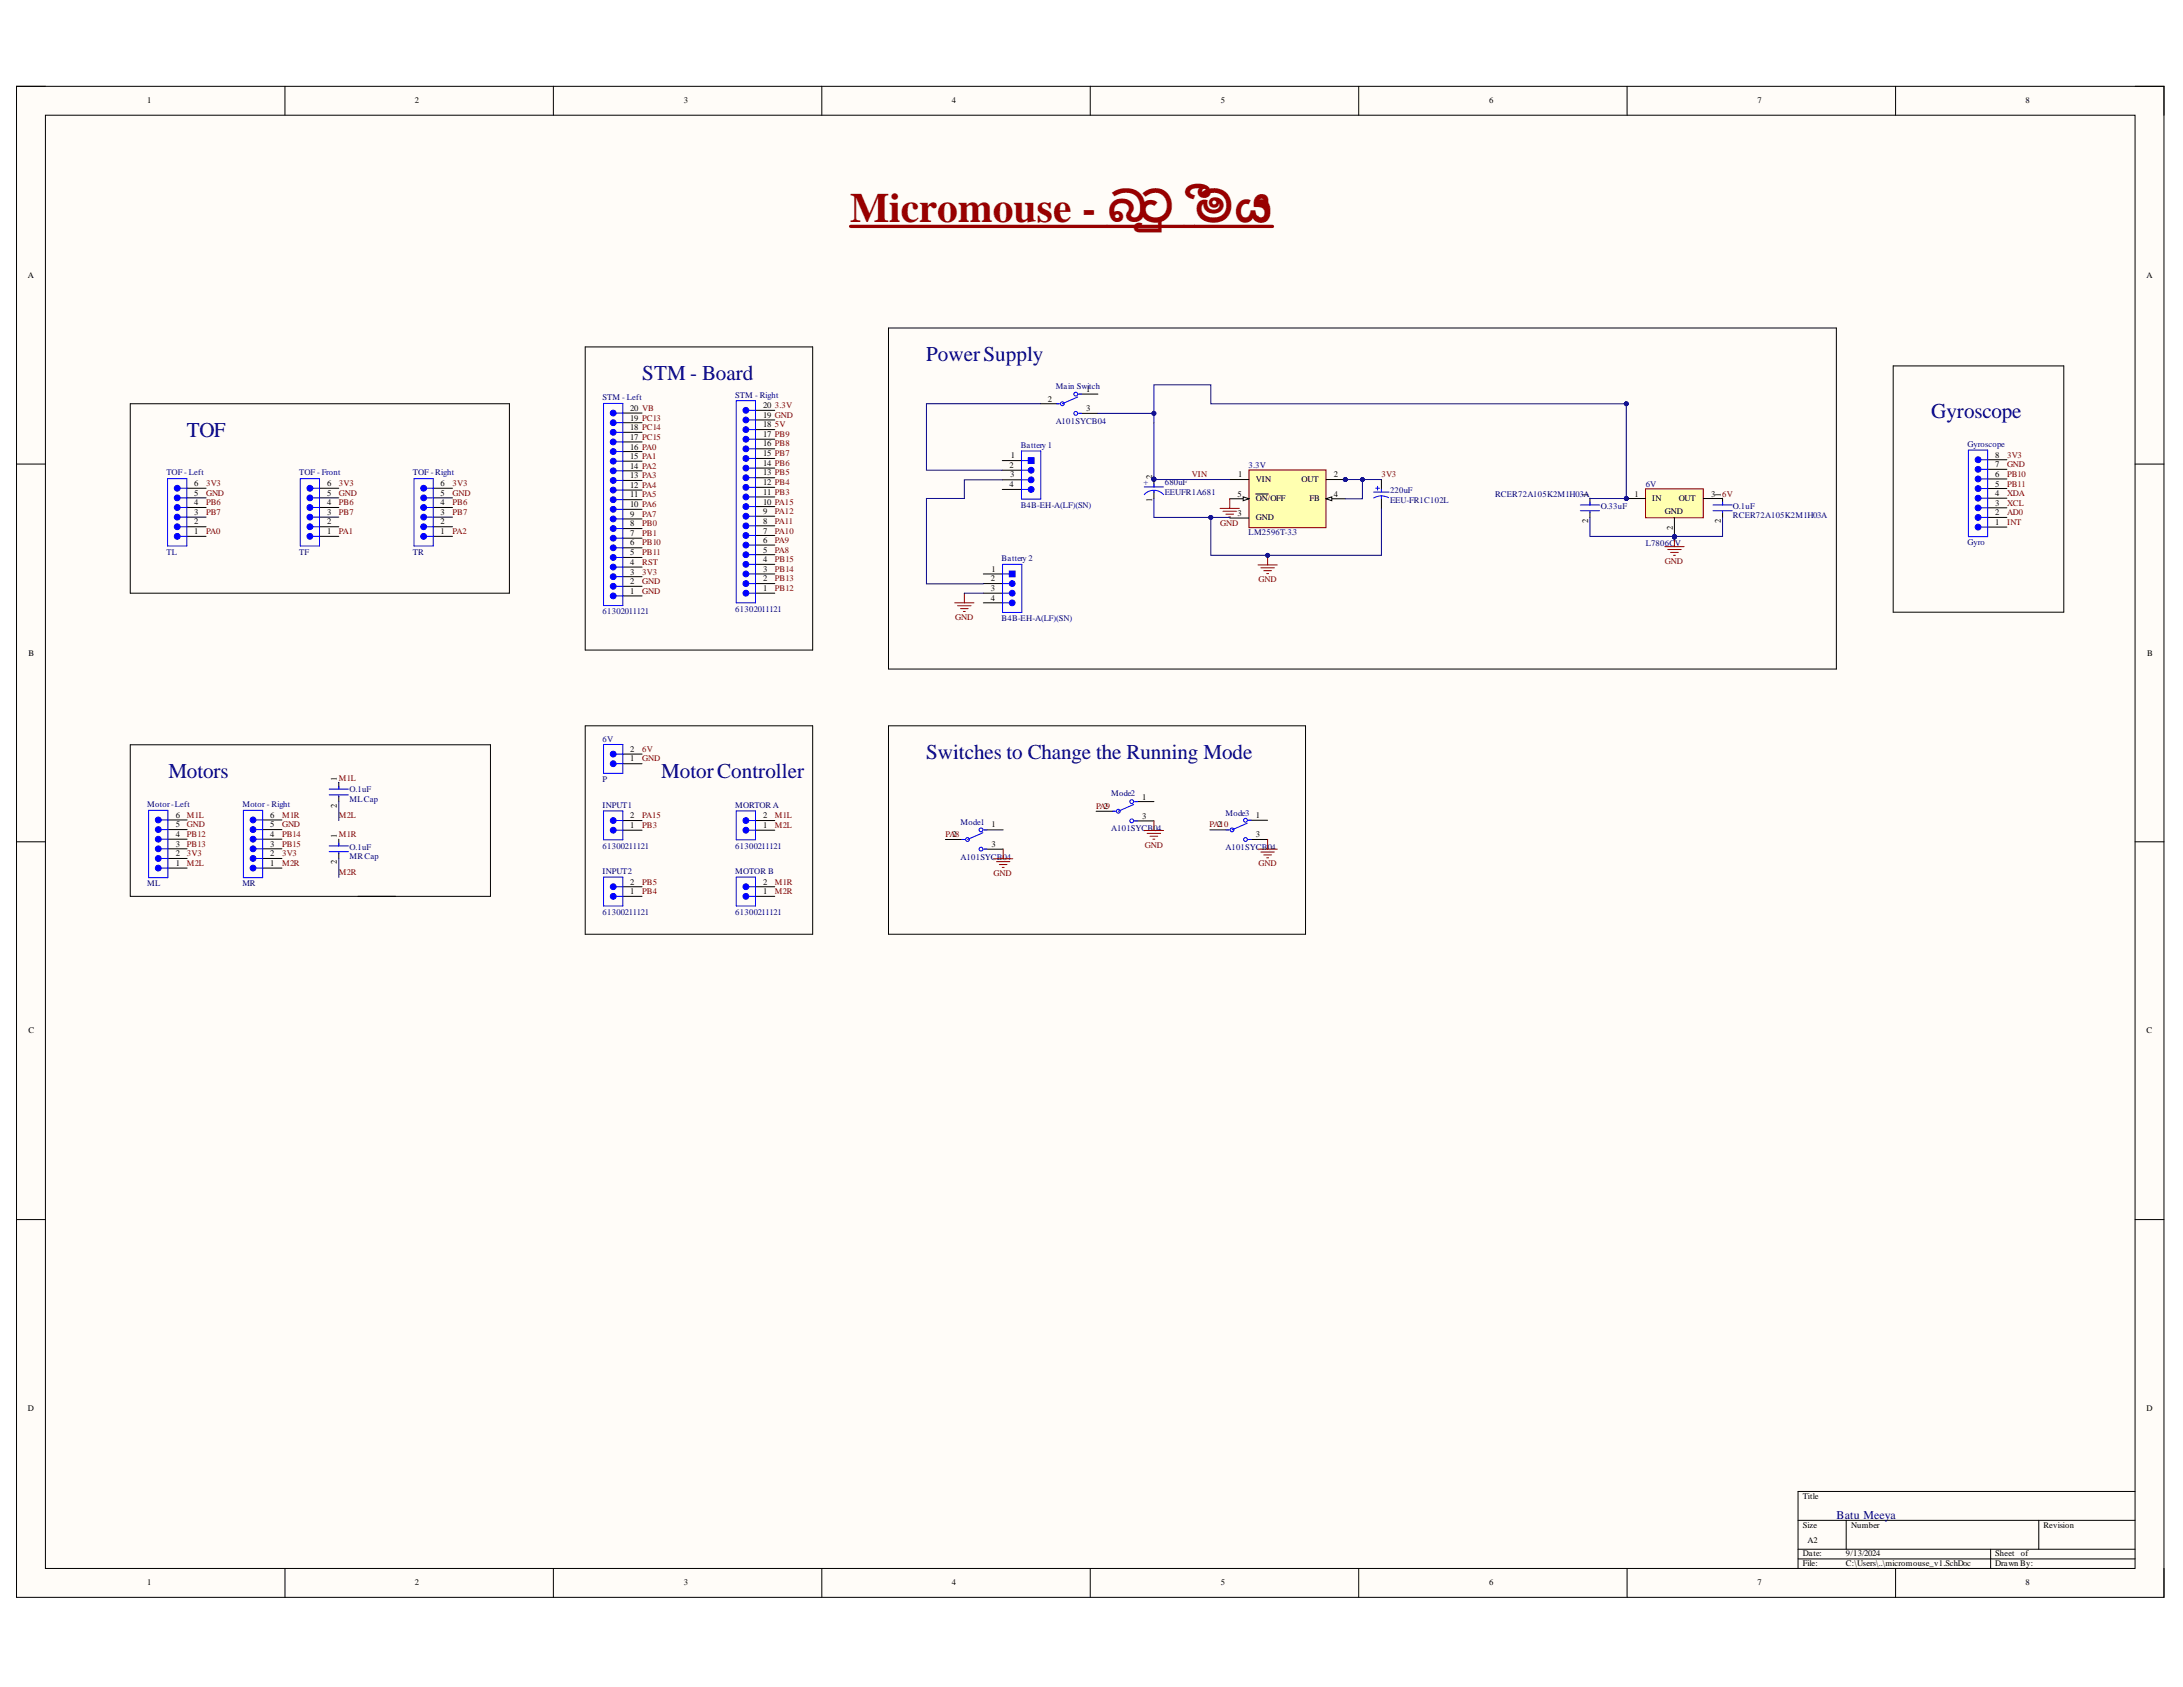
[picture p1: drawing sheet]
<svg xmlns="http://www.w3.org/2000/svg" width="279mm" height="216mm" viewBox="0 0 279 216" stroke-linecap="round" stroke-linejoin="round" font-family="sans-serif">
<defs><g id="words">
<g font-size="5.3" fill="#980000">
<text x="108.8" y="28.4">Micromouse - බටුමය</text>
<text x="155.4" y="28.4">ී ා</text>
</g>
<g font-size="2.7" fill="#000080">
<text x="118.5" y="46.2">PowerSupply</text>
<text x="82.2" y="48.6">STM - Board</text>
<text x="247.2" y="53.5">Gyroscope</text>
<text x="23.9" y="55.9">TOF</text>
<text x="21.6" y="99.6">Motors</text>
<text x="84.6" y="99.6">MotorController</text>
<text x="118.5" y="97.1">Switches to Change the Running Mode</text>
</g>
<text font-size="1.5" fill="#000080" x="235.1" y="194.4">Batu Meeya</text>
<g font-size="1.1">
<text x="18.9" y="13.2">1</text>
<text x="53.1" y="13.2">2</text>
<text x="87.5" y="13.2">3</text>
<text x="121.8" y="13.2">4</text>
<text x="156.3" y="13.2">5</text>
<text x="190.6" y="13.2">6</text>
<text x="224.9" y="13.2">7</text>
<text x="259.2" y="13.2">8</text>
<text x="3.6" y="35.6">A</text>
<text x="274.7" y="35.6">A</text>
<text x="80.7" y="53.8">19 PC13</text>
<text x="80.7" y="52.6">20 VB</text>
<text x="97.7" y="53.5">19 GND</text>
<text x="97.7" y="52.2">20</text>
<text x="134.1" y="51.4">2</text>
<text x="139" y="50.2">1</text>
<text x="139" y="52.7">3</text>
<text x="80.7" y="58.7">15 PA1</text>
<text x="80.7" y="57.6">16 PA0</text>
<text x="80.7" y="56.3">17 PC15</text>
<text x="80.7" y="55">18 PC14</text>
<text x="97.7" y="59.7">14 PB6</text>
<text x="97.7" y="58.4">15 PB7</text>
<text x="97.7" y="57.1">16 PB8</text>
<text x="97.7" y="56">17 PB9</text>
<text x="97.7" y="54.7">18</text>
<text x="129.2" y="59.9">2</text>
<text x="129.4" y="58.7">1</text>
<text x="255.4" y="59.8">7</text>
<text x="255.4" y="58.6">8</text>
<text x="24.9" y="65.9">3</text>
<text x="24.9" y="64.7">4</text>
<text x="24.9" y="63.5">5</text>
<text x="24.9" y="62.2">6</text>
<text x="41.9" y="65.9">3</text>
<text x="41.9" y="64.7">4</text>
<text x="41.9" y="63.5">5</text>
<text x="41.9" y="62.2">6</text>
<text x="56.4" y="65.9">3</text>
<text x="56.4" y="64.7">4</text>
<text x="56.4" y="63.5">5</text>
<text x="56.4" y="62.2">6</text>
<text x="80.7" y="64.9">10 PA6</text>
<text x="80.7" y="63.6">11 PA5</text>
<text x="80.7" y="62.5">12 PA4</text>
<text x="80.7" y="61.2">13 PA3</text>
<text x="80.7" y="60">14 PA2</text>
<text x="97.7" y="65.8">9</text>
<text x="97.7" y="64.6">10 PA15</text>
<text x="97.7" y="63.3">11 PB3</text>
<text x="97.7" y="62.1">12 PB4</text>
<text x="97.7" y="60.9">13 PB5</text>
<text x="129.2" y="62.4">4</text>
<text x="129.3" y="61.1">3</text>
<text x="147.5" y="64.2" transform="rotate(-90 147.5 64.2)">1</text>
<text x="147.5" y="61.4" transform="rotate(-90 147.5 61.4)">2</text>
<text x="158.4" y="63.6">5</text>
<text x="158.5" y="61.1">1</text>
<text x="160.7" y="61.7">VIN</text>
<text x="160.7" y="64.1">ON/OFF</text>
<text x="166.6" y="61.7">OUT</text>
<text x="167.6" y="64.1">FB</text>
<text x="170.7" y="63.6">4</text>
<text x="170.7" y="61.1">2</text>
<text x="203.3" y="63.6" transform="rotate(-90 203.3 63.6)">1</text>
<text x="209.2" y="63.6">1</text>
<text x="211.5" y="64.1">IN</text>
<text x="213.1" y="65.8">GND</text>
<text x="214.9" y="64.1">OUT</text>
<text x="219" y="63.6">3</text>
<text x="220.3" y="63.6" transform="rotate(-90 220.3 63.6)">1</text>
<text x="255.4" y="65.9">2</text>
<text x="255.4" y="64.7">3</text>
<text x="255.4" y="63.5">4</text>
<text x="255.4" y="62.3">5</text>
<text x="255.4" y="61">6</text>
<text x="24.9" y="67.1">2</text>
<text x="24.9" y="68.4">1</text>
<text x="41.9" y="67.1">2</text>
<text x="41.9" y="68.4">1</text>
<text x="56.4" y="67.1">2</text>
<text x="56.4" y="68.4">1</text>
<text x="80.7" y="71.1">5</text>
<text x="80.7" y="69.8">6</text>
<text x="80.7" y="68.6">7</text>
<text x="80.7" y="67.4">8</text>
<text x="80.7" y="66.2">9</text>
<text x="97.7" y="71.9">4</text>
<text x="97.7" y="70.7">5</text>
<text x="97.7" y="69.5">6</text>
<text x="97.7" y="68.3">7</text>
<text x="97.7" y="67">8</text>
<text x="158.4" y="66">3</text>
<text x="160.7" y="66.6">GND</text>
<text x="203.3" y="66.9" transform="rotate(-90 203.3 66.9)">2</text>
<text x="214.1" y="67.8" transform="rotate(-90 214.1 67.8)">2</text>
<text x="220.3" y="66.9" transform="rotate(-90 220.3 66.9)">2</text>
<text x="255.4" y="67.2">1</text>
<text x="80.7" y="74.8">2</text>
<text x="80.7" y="76">1</text>
<text x="80.7" y="73.5">3</text>
<text x="80.7" y="72.3">4</text>
<text x="97.7" y="74.4">2</text>
<text x="97.7" y="75.6">1</text>
<text x="97.7" y="73.2">3</text>
<text x="126.8" y="74.4">2</text>
<text x="126.8" y="75.6">3</text>
<text x="126.8" y="76.9">4</text>
<text x="126.9" y="73.2">1</text>
<text x="3.6" y="83.9">B</text>
<text x="274.8" y="83.9">B</text>
<text x="43.1" y="100" transform="rotate(-90 43.1 100)">1</text>
<text x="80.7" y="96.3">2</text>
<text x="80.7" y="97.4">1</text>
<text x="22.5" y="107.2">4</text>
<text x="22.5" y="105.9">5</text>
<text x="22.5" y="104.6">6</text>
<text x="34.6" y="107.2">4</text>
<text x="34.6" y="105.9">5</text>
<text x="34.6" y="104.6">6</text>
<text x="43.1" y="107.2" transform="rotate(-90 43.1 107.2)">1</text>
<text x="43.1" y="103.4" transform="rotate(-90 43.1 103.4)">2</text>
<text x="80.7" y="104.7">2</text>
<text x="80.7" y="106">1</text>
<text x="97.7" y="104.7">2</text>
<text x="97.7" y="106">1</text>
<text x="126.9" y="105.9">1</text>
<text x="146.2" y="102.3">1</text>
<text x="146.2" y="104.8">3</text>
<text x="160.7" y="104.7">1</text>
<text x="160.7" y="107.2">3</text>
<text x="22.5" y="109.6">2</text>
<text x="22.5" y="110.8">1</text>
<text x="22.5" y="108.3">3</text>
<text x="34.6" y="109.6">2</text>
<text x="34.6" y="110.8">1</text>
<text x="34.6" y="108.3">3</text>
<text x="43.1" y="110.6" transform="rotate(-90 43.1 110.6)">2</text>
<text x="80.7" y="113.2">2</text>
<text x="97.7" y="113.2">2</text>
<text x="126.9" y="108.4">3</text>
<text x="80.7" y="114.4">1</text>
<text x="97.7" y="114.4">1</text>
<text x="3.6" y="132.3">C</text>
<text x="274.7" y="132.3">C</text>
<text x="3.6" y="180.6">D</text>
<text x="274.7" y="180.6">D</text>
<text x="230.8" y="191.8">Title</text>
<text x="230.8" y="195.6">Size</text>
<text x="231.3" y="197.4">A2</text>
<text x="236.9" y="195.6">Number</text>
<text x="261.5" y="195.6">Revision</text>
<text x="18.9" y="202.9">1</text>
<text x="53.1" y="202.9">2</text>
<text x="87.5" y="202.9">3</text>
<text x="121.8" y="202.9">4</text>
<text x="156.3" y="202.9">5</text>
<text x="190.6" y="202.9">6</text>
<text x="224.9" y="202.9">7</text>
<text x="230.8" y="199.2">Date:</text>
<text x="230.8" y="200.5">File:</text>
<text x="236.3" y="199.2">9/13/2024</text>
<text x="236.3" y="200.5">C:\Users\..\micromouse_v1.SchDoc</text>
<text x="255.4" y="199.2">Sheet</text>
<text x="255.4" y="200.5">Drawn By:</text>
<text x="258.6" y="199.2">of</text>
<text x="259.2" y="202.9">8</text>
</g>
<g font-size="1.1" fill="#000080">
<text x="77.1" y="51.2">STM - Left</text>
<text x="94.1" y="50.9">STM - Right</text>
<text x="135.1" y="49.8">Main Switch</text>
<text x="130.6" y="57.3">Battery 1</text>
<text x="135.1" y="54.3">A101SYCB04</text>
<text x="159.8" y="59.8">3.3V</text>
<text x="251.8" y="57.2">Gyroscope</text>
<text x="21.3" y="60.9">TOF - Left</text>
<text x="38.3" y="60.9">TOF - Front</text>
<text x="52.8" y="60.9">TOF - Right</text>
<text x="130.6" y="65">B4B-EH-A(LF)(SN)</text>
<text x="146.4" y="62">+</text>
<text x="149.1" y="62">680uF</text>
<text x="149.1" y="63.3">EEUFR1A681</text>
<text x="177.9" y="63.1">220uF</text>
<text x="177.9" y="64.3">EEU-FR1C102L</text>
<text x="191.4" y="63.6">RCER72A105K2M1H03A</text>
<text x="204.9" y="65.1">O.33uF</text>
<text x="210.6" y="62.3">6V</text>
<text x="221.8" y="65.1">O.1uF</text>
<text x="21.3" y="71">TL</text>
<text x="38.3" y="71">TF</text>
<text x="52.8" y="71">TR</text>
<text x="128.2" y="71.8">Battery 2</text>
<text x="159.8" y="68.5">LM2596T-3.3</text>
<text x="210.6" y="69.9">L7806CV</text>
<text x="221.8" y="66.3">RCER72A105K2M1H03A</text>
<text x="251.8" y="69.7">Gyro</text>
<text x="77.1" y="78.6">61302011121</text>
<text x="94.1" y="78.3">61302011121</text>
<text x="128.2" y="79.4">B4B-EH-A(LF)(SN)</text>
<text x="77.1" y="94.9">6V</text>
<text x="44.7" y="101.4">O.1uF</text>
<text x="77.1" y="100.1">P</text>
<text x="142.2" y="101.9">Mode2</text>
<text x="18.9" y="103.3">Motor-Left</text>
<text x="31" y="103.3">Motor - Right</text>
<text x="44.7" y="102.7">MLCap</text>
<text x="77.1" y="103.4">INPUT1</text>
<text x="94.1" y="103.4">MORTOR A</text>
<text x="122.9" y="105.6">Mode1</text>
<text x="142.2" y="106.4">A101SYCB04</text>
<text x="156.9" y="104.4">Mode3</text>
<text x="18.9" y="113.4">ML</text>
<text x="31" y="113.4">MR</text>
<text x="44.7" y="108.8">O.1uF</text>
<text x="44.7" y="110">MR Cap</text>
<text x="77.1" y="108.6">61300211121</text>
<text x="77.1" y="111.9">INPUT2</text>
<text x="94.1" y="108.6">61300211121</text>
<text x="94.1" y="111.9">MOTOR B</text>
<text x="122.9" y="110">A101SYCB04</text>
<text x="156.9" y="108.8">A101SYCB04</text>
<text x="77.1" y="117">61300211121</text>
<text x="94.1" y="117">61300211121</text>
</g>
<g font-size="1.1" fill="#800000">
<text x="99.2" y="52.2">3.3V</text>
<text x="99.2" y="54.7">5V</text>
<text x="256.9" y="58.6">3V3</text>
<text x="256.9" y="59.8">GND</text>
<text x="26.4" y="62.2">3V3</text>
<text x="26.4" y="63.5">GND</text>
<text x="26.4" y="65.9">PB7</text>
<text x="26.4" y="64.7">PB6</text>
<text x="43.4" y="62.2">3V3</text>
<text x="43.4" y="63.5">GND</text>
<text x="43.4" y="64.7">PB6</text>
<text x="43.4" y="65.9">PB7</text>
<text x="57.9" y="62.2">3V3</text>
<text x="57.9" y="63.5">GND</text>
<text x="57.9" y="64.7">PB6</text>
<text x="57.9" y="65.9">PB7</text>
<text x="99.2" y="65.8">PA12</text>
<text x="152.5" y="61.1">VIN</text>
<text x="176.8" y="61.1">3V3</text>
<text x="220.4" y="63.6">6V</text>
<text x="256.9" y="61">PB10</text>
<text x="256.9" y="62.3">PB11</text>
<text x="256.9" y="63.5">XDA</text>
<text x="256.9" y="64.7">XCL</text>
<text x="256.9" y="65.9">AD0</text>
<text x="26.4" y="68.4">PA0</text>
<text x="43.4" y="68.4">PA1</text>
<text x="57.9" y="68.4">PA2</text>
<text x="82.2" y="66.2">PA7</text>
<text x="82.2" y="67.4">PB0</text>
<text x="82.2" y="68.6">PB1</text>
<text x="82.2" y="69.8">PB10</text>
<text x="82.2" y="71.1">PB11</text>
<text x="99.2" y="67">PA11</text>
<text x="99.2" y="68.3">PA10</text>
<text x="99.2" y="69.5">PA9</text>
<text x="99.2" y="70.7">PA8</text>
<text x="99.2" y="71.9">PB15</text>
<text x="156.2" y="67.3">GND</text>
<text x="256.9" y="67.2">INT</text>
<text x="82.2" y="72.3">RST</text>
<text x="82.2" y="73.5">3V3</text>
<text x="82.2" y="74.8">GND</text>
<text x="82.2" y="76">GND</text>
<text x="99.2" y="73.2">PB14</text>
<text x="99.2" y="74.4">PB13</text>
<text x="99.2" y="75.6">PB12</text>
<text x="161.1" y="74.5">GND</text>
<text x="213.1" y="72.2">GND</text>
<text x="122.3" y="79.4">GND</text>
<text x="43.4" y="99.9">M1L</text>
<text x="82.2" y="96.3">6V</text>
<text x="82.2" y="97.4">GND</text>
<text x="23.9" y="104.6">M1L</text>
<text x="23.9" y="105.9">GND</text>
<text x="23.9" y="107.2">PB12</text>
<text x="36.1" y="104.6">M1R</text>
<text x="36.1" y="105.9">GND</text>
<text x="36.1" y="107.2">PB14</text>
<text x="43.4" y="107.2">M1R</text>
<text x="43.4" y="104.7">M2L</text>
<text x="82.2" y="104.7">PA15</text>
<text x="82.2" y="106">PB3</text>
<text x="99.2" y="104.7">M1L</text>
<text x="99.2" y="106">M2L</text>
<text x="121" y="107.2">PA28</text>
<text x="140.3" y="103.5">PA29</text>
<text x="154.8" y="105.9">PA210</text>
<text x="23.9" y="108.3">PB13</text>
<text x="23.9" y="109.6">3V3</text>
<text x="23.9" y="110.8">M2L</text>
<text x="36.1" y="108.3">PB15</text>
<text x="36.1" y="109.6">3V3</text>
<text x="36.1" y="110.8">M2R</text>
<text x="43.4" y="112">M2R</text>
<text x="82.2" y="113.2">PB5</text>
<text x="99.2" y="113.2">M1R</text>
<text x="127.2" y="112.1">GND</text>
<text x="146.5" y="108.5">GND</text>
<text x="161.1" y="110.9">GND</text>
<text x="82.2" y="114.4">PB4</text>
<text x="99.2" y="114.4">M2R</text>
</g>
</g></defs>
<path d="M2.1 11h274.9v193.4h-274.9z" fill-rule="evenodd" fill="#fffcf8"/>
<path d="M2.1 11h274.9v193.4h-274.9z" fill="none" stroke="#000" stroke-width=".13"/>
<path d="M5.8 14.7h267.5v186h-267.5z" fill-rule="evenodd" fill="#fffcf8"/>
<g fill="none" stroke="#000" stroke-width=".13">
<path d="M2.1 11h3.7M5.8 14.7h267.5v186h-267.5zM36.5 11v3.7M70.8 11v3.7M105.2 11v3.7M139.5 11v3.7M173.9 11v3.7M208.3 11v3.7M242.6 11v3.7M273.3 11h3.7v3.7M2.1 59.4h3.7M273.3 59.4h3.7"/>
<path d="M96.7 74.7h2.5M96.7 75.9h2.5M2.1 107.7h3.7M273.3 107.7h3.7M2.1 156.1h3.7M273.3 156.1h3.7M230.1 194.6h43.2M230.1 198.3h43.2M230.1 199.5h43.2M236.3 194.6v3.7M254.8 198.3v2.4M260.9 194.6v3.7"/>
<path d="M273.3 190.9h-43.2v9.8M36.5 200.7v3.7M70.8 200.7v3.7M105.2 200.7v3.7M139.5 200.7v3.7M173.9 200.7v3.7M208.3 200.7v3.7M242.6 200.7v3.7M277 200.7v3.7"/>
</g>
<path d="M95.8 74.7h.9" fill="none" stroke="#00f" stroke-width=".13"/>
<circle cx="95.5" cy="74.7" r=".37" fill="#00f"/>
<g fill="none" stroke="#00f" stroke-width=".13">
<path d="M95.8 75.9h.9M95.8 73.5h.9"/>
<circle cx="95.5" cy="74.7" r=".37"/>
</g>
<path d="M96.7 73.5h2.5" fill="none" stroke="#000" stroke-width=".13"/>
<circle cx="95.5" cy="73.5" r=".37" fill="#00f"/>
<g fill="none" stroke="#00f" stroke-width=".13">
<path d="M95.8 72.2h.9"/>
<circle cx="95.5" cy="73.5" r=".37"/>
</g>
<path d="M96.7 72.2h2.5" fill="none" stroke="#000" stroke-width=".13"/>
<circle cx="95.5" cy="72.2" r=".37" fill="#00f"/>
<g fill="none" stroke="#00f" stroke-width=".13">
<path d="M95.8 71h.9"/>
<circle cx="95.5" cy="72.2" r=".37"/>
</g>
<path d="M96.7 71h2.5" fill="none" stroke="#000" stroke-width=".13"/>
<circle cx="95.5" cy="71" r=".37" fill="#00f"/>
<g fill="none" stroke="#00f" stroke-width=".13">
<path d="M95.8 69.8h.9"/>
<circle cx="95.5" cy="71" r=".37"/>
</g>
<path d="M96.7 69.8h2.5" fill="none" stroke="#000" stroke-width=".13"/>
<circle cx="95.5" cy="69.8" r=".37" fill="#00f"/>
<g fill="none" stroke="#00f" stroke-width=".13">
<path d="M95.8 68.5h.9"/>
<circle cx="95.5" cy="69.8" r=".37"/>
</g>
<path d="M96.7 68.5h2.5" fill="none" stroke="#000" stroke-width=".13"/>
<circle cx="95.5" cy="68.5" r=".37" fill="#00f"/>
<g fill="none" stroke="#00f" stroke-width=".13">
<path d="M95.8 67.3h.9"/>
<circle cx="95.5" cy="68.5" r=".37"/>
</g>
<path d="M96.7 67.3h2.5" fill="none" stroke="#000" stroke-width=".13"/>
<circle cx="95.5" cy="67.3" r=".37" fill="#00f"/>
<g fill="none" stroke="#00f" stroke-width=".13">
<path d="M95.8 66.1h.9"/>
<circle cx="95.5" cy="67.3" r=".37"/>
</g>
<path d="M96.7 66.1h2.5" fill="none" stroke="#000" stroke-width=".13"/>
<circle cx="95.5" cy="66.1" r=".37" fill="#00f"/>
<g fill="none" stroke="#00f" stroke-width=".13">
<path d="M95.8 64.8h.9"/>
<circle cx="95.5" cy="66.1" r=".37"/>
</g>
<path d="M96.7 64.8h2.5" fill="none" stroke="#000" stroke-width=".13"/>
<circle cx="95.5" cy="64.8" r=".37" fill="#00f"/>
<g fill="none" stroke="#00f" stroke-width=".13">
<path d="M95.8 63.6h.9"/>
<circle cx="95.5" cy="64.8" r=".37"/>
</g>
<path d="M96.7 63.6h2.5" fill="none" stroke="#000" stroke-width=".13"/>
<circle cx="95.5" cy="63.6" r=".37" fill="#00f"/>
<g fill="none" stroke="#00f" stroke-width=".13">
<path d="M95.8 62.4h.9"/>
<circle cx="95.5" cy="63.6" r=".37"/>
</g>
<path d="M96.7 62.4h2.5" fill="none" stroke="#000" stroke-width=".13"/>
<circle cx="95.5" cy="62.4" r=".37" fill="#00f"/>
<g fill="none" stroke="#00f" stroke-width=".13">
<path d="M95.8 61.1h.9"/>
<circle cx="95.5" cy="62.4" r=".37"/>
</g>
<path d="M96.7 59.9h2.5M96.7 61.1h2.5" fill="none" stroke="#000" stroke-width=".13"/>
<circle cx="95.5" cy="61.1" r=".37" fill="#00f"/>
<g fill="none" stroke="#00f" stroke-width=".13">
<path d="M95.8 59.9h.9"/>
<circle cx="95.5" cy="61.1" r=".37"/>
</g>
<circle cx="95.5" cy="59.9" r=".37" fill="#00f"/>
<g fill="none" stroke="#00f" stroke-width=".13">
<path d="M95.8 58.7h.9"/>
<circle cx="95.5" cy="59.9" r=".37"/>
</g>
<path d="M96.7 58.7h2.5" fill="none" stroke="#000" stroke-width=".13"/>
<circle cx="95.5" cy="58.7" r=".37" fill="#00f"/>
<g fill="none" stroke="#00f" stroke-width=".13">
<path d="M95.8 57.4h.9"/>
<circle cx="95.5" cy="58.7" r=".37"/>
</g>
<path d="M96.7 57.4h2.5" fill="none" stroke="#000" stroke-width=".13"/>
<circle cx="95.5" cy="57.4" r=".37" fill="#00f"/>
<g fill="none" stroke="#00f" stroke-width=".13">
<path d="M95.8 56.2h.9"/>
<circle cx="95.5" cy="57.4" r=".37"/>
</g>
<path d="M96.7 56.2h2.5" fill="none" stroke="#000" stroke-width=".13"/>
<circle cx="95.5" cy="56.2" r=".37" fill="#00f"/>
<g fill="none" stroke="#00f" stroke-width=".13">
<path d="M95.8 55h.9"/>
<circle cx="95.5" cy="56.2" r=".37"/>
</g>
<path d="M96.7 55h2.5" fill="none" stroke="#000" stroke-width=".13"/>
<circle cx="95.5" cy="55" r=".37" fill="#00f"/>
<g fill="none" stroke="#00f" stroke-width=".13">
<path d="M95.8 53.7h.9"/>
<circle cx="95.5" cy="55" r=".37"/>
</g>
<path d="M96.7 53.7h2.5" fill="none" stroke="#000" stroke-width=".13"/>
<circle cx="95.5" cy="53.7" r=".37" fill="#00f"/>
<g fill="none" stroke="#00f" stroke-width=".13">
<path d="M95.8 52.5h.9"/>
<circle cx="95.5" cy="53.7" r=".37"/>
</g>
<path d="M96.7 52.5h2.5" fill="none" stroke="#000" stroke-width=".13"/>
<circle cx="95.5" cy="52.5" r=".37" fill="#00f"/>
<g fill="none" stroke="#00f" stroke-width=".13">
<path d="M94.2 51.3h2.5v25.9h-2.5z"/>
<circle cx="95.5" cy="52.5" r=".37"/>
</g>
<circle cx="95.5" cy="75.9" r=".37" fill="#00f"/>
<g fill="none" stroke="#00f" stroke-width=".13">
<path d="M253.5 66.2h.9"/>
<circle cx="95.5" cy="75.9" r=".37"/>
</g>
<path d="M254.4 66.2h2.5M254.4 67.5h2.5" fill="none" stroke="#000" stroke-width=".13"/>
<circle cx="253.2" cy="66.2" r=".37" fill="#00f"/>
<g fill="none" stroke="#00f" stroke-width=".13">
<path d="M253.5 67.5h.9M253.5 65h.9"/>
<circle cx="253.2" cy="66.2" r=".37"/>
</g>
<path d="M254.4 65h2.5" fill="none" stroke="#000" stroke-width=".13"/>
<circle cx="253.2" cy="65" r=".37" fill="#00f"/>
<g fill="none" stroke="#00f" stroke-width=".13">
<path d="M253.5 63.8h.9"/>
<circle cx="253.2" cy="65" r=".37"/>
</g>
<path d="M254.4 63.8h2.5" fill="none" stroke="#000" stroke-width=".13"/>
<circle cx="253.2" cy="63.8" r=".37" fill="#00f"/>
<g fill="none" stroke="#00f" stroke-width=".13">
<path d="M253.5 62.5h.9"/>
<circle cx="253.2" cy="63.8" r=".37"/>
</g>
<path d="M254.4 62.5h2.5" fill="none" stroke="#000" stroke-width=".13"/>
<circle cx="253.2" cy="62.5" r=".37" fill="#00f"/>
<g fill="none" stroke="#00f" stroke-width=".13">
<path d="M253.5 61.3h.9"/>
<circle cx="253.2" cy="62.5" r=".37"/>
</g>
<path d="M254.4 61.3h2.5" fill="none" stroke="#000" stroke-width=".13"/>
<circle cx="253.2" cy="61.3" r=".37" fill="#00f"/>
<g fill="none" stroke="#00f" stroke-width=".13">
<path d="M253.5 60.1h.9"/>
<circle cx="253.2" cy="61.3" r=".37"/>
</g>
<path d="M254.4 60.1h2.5" fill="none" stroke="#000" stroke-width=".13"/>
<circle cx="253.2" cy="60.1" r=".37" fill="#00f"/>
<g fill="none" stroke="#00f" stroke-width=".13">
<path d="M253.5 58.8h.9"/>
<circle cx="253.2" cy="60.1" r=".37"/>
</g>
<path d="M254.4 58.8h2.5" fill="none" stroke="#000" stroke-width=".13"/>
<circle cx="253.2" cy="58.8" r=".37" fill="#00f"/>
<g fill="none" stroke="#00f" stroke-width=".13">
<path d="M251.9 57.6h2.5v11.1h-2.5z"/>
<circle cx="253.2" cy="58.8" r=".37"/>
</g>
<circle cx="253.2" cy="67.5" r=".37" fill="#00f"/>
<g fill="none" stroke="#00f" stroke-width=".13">
<path d="M23.1 67.4h.8"/>
<circle cx="253.2" cy="67.5" r=".37"/>
</g>
<path d="M23.9 67.4h2.5M23.9 68.6h2.5" fill="none" stroke="#000" stroke-width=".13"/>
<circle cx="22.7" cy="67.4" r=".37" fill="#00f"/>
<g fill="none" stroke="#00f" stroke-width=".13">
<path d="M23.1 68.6h.8M23.1 66.2h.8"/>
<circle cx="22.7" cy="67.4" r=".37"/>
</g>
<path d="M23.9 66.2h2.5" fill="none" stroke="#000" stroke-width=".13"/>
<circle cx="22.7" cy="66.2" r=".37" fill="#00f"/>
<g fill="none" stroke="#00f" stroke-width=".13">
<path d="M23.1 64.9h.8"/>
<circle cx="22.7" cy="66.2" r=".37"/>
</g>
<path d="M23.9 64.9h2.5" fill="none" stroke="#000" stroke-width=".13"/>
<circle cx="22.7" cy="64.9" r=".37" fill="#00f"/>
<g fill="none" stroke="#00f" stroke-width=".13">
<path d="M23.1 63.7h.8"/>
<circle cx="22.7" cy="64.9" r=".37"/>
</g>
<path d="M23.9 63.7h2.5" fill="none" stroke="#000" stroke-width=".13"/>
<circle cx="22.7" cy="63.7" r=".37" fill="#00f"/>
<g fill="none" stroke="#00f" stroke-width=".13">
<path d="M23.1 62.5h.8"/>
<circle cx="22.7" cy="63.7" r=".37"/>
</g>
<path d="M23.9 62.5h2.5" fill="none" stroke="#000" stroke-width=".13"/>
<circle cx="22.7" cy="62.5" r=".37" fill="#00f"/>
<g fill="none" stroke="#00f" stroke-width=".13">
<path d="M21.4 61.3h2.5v8.6h-2.5z"/>
<circle cx="22.7" cy="62.5" r=".37"/>
</g>
<circle cx="22.7" cy="68.6" r=".37" fill="#00f"/>
<g fill="none" stroke="#00f" stroke-width=".13">
<path d="M20.6 109.9h.9"/>
<circle cx="22.7" cy="68.6" r=".37"/>
</g>
<path d="M21.5 109.9h2.5M21.5 111.1h2.5" fill="none" stroke="#000" stroke-width=".13"/>
<circle cx="20.3" cy="109.9" r=".37" fill="#00f"/>
<g fill="none" stroke="#00f" stroke-width=".13">
<path d="M20.6 111.1h.9M20.6 108.6h.9"/>
<circle cx="20.3" cy="109.9" r=".37"/>
</g>
<path d="M21.5 108.6h2.5" fill="none" stroke="#000" stroke-width=".13"/>
<circle cx="20.3" cy="108.6" r=".37" fill="#00f"/>
<g fill="none" stroke="#00f" stroke-width=".13">
<path d="M20.6 107.4h.9"/>
<circle cx="20.3" cy="108.6" r=".37"/>
</g>
<path d="M21.5 107.4h2.5" fill="none" stroke="#000" stroke-width=".13"/>
<circle cx="20.3" cy="107.4" r=".37" fill="#00f"/>
<g fill="none" stroke="#00f" stroke-width=".13">
<path d="M20.6 106.2h.9"/>
<circle cx="20.3" cy="107.4" r=".37"/>
</g>
<path d="M21.5 106.2h2.5" fill="none" stroke="#000" stroke-width=".13"/>
<circle cx="20.3" cy="106.2" r=".37" fill="#00f"/>
<g fill="none" stroke="#00f" stroke-width=".13">
<path d="M20.6 104.9h.9"/>
<circle cx="20.3" cy="106.2" r=".37"/>
</g>
<path d="M21.5 104.9h2.5" fill="none" stroke="#000" stroke-width=".13"/>
<circle cx="20.3" cy="104.9" r=".37" fill="#00f"/>
<g fill="none" stroke="#00f" stroke-width=".13">
<path d="M19 103.7h2.5v8.6h-2.5z"/>
<circle cx="20.3" cy="104.9" r=".37"/>
</g>
<circle cx="20.3" cy="111.1" r=".37" fill="#00f"/>
<g fill="none" stroke="#00f" stroke-width=".13">
<path d="M32.8 109.9h.8"/>
<circle cx="20.3" cy="111.1" r=".37"/>
</g>
<path d="M33.6 109.9h2.5M33.6 111.1h2.5" fill="none" stroke="#000" stroke-width=".13"/>
<circle cx="32.4" cy="109.9" r=".37" fill="#00f"/>
<g fill="none" stroke="#00f" stroke-width=".13">
<path d="M32.8 111.1h.8M32.8 108.6h.8"/>
<circle cx="32.4" cy="109.9" r=".37"/>
</g>
<path d="M33.6 108.6h2.5" fill="none" stroke="#000" stroke-width=".13"/>
<circle cx="32.4" cy="108.6" r=".37" fill="#00f"/>
<g fill="none" stroke="#00f" stroke-width=".13">
<path d="M32.8 107.4h.8"/>
<circle cx="32.4" cy="108.6" r=".37"/>
</g>
<path d="M33.6 107.4h2.5" fill="none" stroke="#000" stroke-width=".13"/>
<circle cx="32.4" cy="107.4" r=".37" fill="#00f"/>
<g fill="none" stroke="#00f" stroke-width=".13">
<path d="M32.8 106.2h.8"/>
<circle cx="32.4" cy="107.4" r=".37"/>
</g>
<path d="M33.6 106.2h2.5" fill="none" stroke="#000" stroke-width=".13"/>
<circle cx="32.4" cy="106.2" r=".37" fill="#00f"/>
<g fill="none" stroke="#00f" stroke-width=".13">
<path d="M32.8 104.9h.8"/>
<circle cx="32.4" cy="106.2" r=".37"/>
</g>
<path d="M33.6 104.9h2.5" fill="none" stroke="#000" stroke-width=".13"/>
<circle cx="32.4" cy="104.9" r=".37" fill="#00f"/>
<g fill="none" stroke="#00f" stroke-width=".13">
<path d="M31.2 103.7h2.4v8.6h-2.4z"/>
<circle cx="32.4" cy="104.9" r=".37"/>
</g>
<circle cx="32.4" cy="111.1" r=".37" fill="#00f"/>
<g fill="none" stroke="#00f" stroke-width=".13">
<path d="M78.9 75h.8"/>
<circle cx="32.4" cy="111.1" r=".37"/>
</g>
<path d="M79.7 75h2.5M79.7 76.3h2.5" fill="none" stroke="#000" stroke-width=".13"/>
<circle cx="78.5" cy="75" r=".37" fill="#00f"/>
<g fill="none" stroke="#00f" stroke-width=".13">
<path d="M78.9 76.3h.8M78.9 73.8h.8"/>
<circle cx="78.5" cy="75" r=".37"/>
</g>
<path d="M79.7 73.8h2.5" fill="none" stroke="#000" stroke-width=".13"/>
<circle cx="78.5" cy="73.8" r=".37" fill="#00f"/>
<g fill="none" stroke="#00f" stroke-width=".13">
<path d="M78.9 72.6h.8"/>
<circle cx="78.5" cy="73.8" r=".37"/>
</g>
<path d="M79.7 72.6h2.5" fill="none" stroke="#000" stroke-width=".13"/>
<circle cx="78.5" cy="72.6" r=".37" fill="#00f"/>
<g fill="none" stroke="#00f" stroke-width=".13">
<path d="M78.9 71.3h.8"/>
<circle cx="78.5" cy="72.6" r=".37"/>
</g>
<path d="M79.7 71.3h2.5" fill="none" stroke="#000" stroke-width=".13"/>
<circle cx="78.5" cy="71.3" r=".37" fill="#00f"/>
<g fill="none" stroke="#00f" stroke-width=".13">
<path d="M78.9 70.1h.8"/>
<circle cx="78.5" cy="71.3" r=".37"/>
</g>
<path d="M79.7 70.1h2.5" fill="none" stroke="#000" stroke-width=".13"/>
<circle cx="78.5" cy="70.1" r=".37" fill="#00f"/>
<g fill="none" stroke="#00f" stroke-width=".13">
<path d="M78.9 68.9h.8"/>
<circle cx="78.5" cy="70.1" r=".37"/>
</g>
<path d="M79.7 68.9h2.5" fill="none" stroke="#000" stroke-width=".13"/>
<circle cx="78.5" cy="68.9" r=".37" fill="#00f"/>
<g fill="none" stroke="#00f" stroke-width=".13">
<path d="M78.9 67.6h.8"/>
<circle cx="78.5" cy="68.9" r=".37"/>
</g>
<path d="M79.7 67.6h2.5" fill="none" stroke="#000" stroke-width=".13"/>
<circle cx="78.5" cy="67.6" r=".37" fill="#00f"/>
<g fill="none" stroke="#00f" stroke-width=".13">
<path d="M78.9 66.4h.8"/>
<circle cx="78.5" cy="67.6" r=".37"/>
</g>
<path d="M79.7 66.4h2.5" fill="none" stroke="#000" stroke-width=".13"/>
<circle cx="78.5" cy="66.4" r=".37" fill="#00f"/>
<g fill="none" stroke="#00f" stroke-width=".13">
<path d="M78.9 65.2h.8"/>
<circle cx="78.5" cy="66.4" r=".37"/>
</g>
<path d="M79.7 65.2h2.5" fill="none" stroke="#000" stroke-width=".13"/>
<circle cx="78.5" cy="65.2" r=".37" fill="#00f"/>
<g fill="none" stroke="#00f" stroke-width=".13">
<path d="M78.9 63.9h.8"/>
<circle cx="78.5" cy="65.2" r=".37"/>
</g>
<path d="M79.7 63.9h2.5" fill="none" stroke="#000" stroke-width=".13"/>
<circle cx="78.5" cy="63.9" r=".37" fill="#00f"/>
<g fill="none" stroke="#00f" stroke-width=".13">
<path d="M78.9 62.7h.8"/>
<circle cx="78.5" cy="63.9" r=".37"/>
</g>
<path d="M79.7 62.7h2.5" fill="none" stroke="#000" stroke-width=".13"/>
<circle cx="78.5" cy="62.7" r=".37" fill="#00f"/>
<g fill="none" stroke="#00f" stroke-width=".13">
<path d="M78.9 61.5h.8"/>
<circle cx="78.5" cy="62.7" r=".37"/>
</g>
<path d="M79.7 61.5h2.5M79.7 60.3h2.5" fill="none" stroke="#000" stroke-width=".13"/>
<circle cx="78.5" cy="61.5" r=".37" fill="#00f"/>
<g fill="none" stroke="#00f" stroke-width=".13">
<path d="M78.9 60.3h.8"/>
<circle cx="78.5" cy="61.5" r=".37"/>
</g>
<circle cx="78.5" cy="60.3" r=".37" fill="#00f"/>
<g fill="none" stroke="#00f" stroke-width=".13">
<path d="M78.9 59h.8"/>
<circle cx="78.5" cy="60.3" r=".37"/>
</g>
<path d="M79.7 59h2.5" fill="none" stroke="#000" stroke-width=".13"/>
<circle cx="78.5" cy="59" r=".37" fill="#00f"/>
<g fill="none" stroke="#00f" stroke-width=".13">
<path d="M78.9 57.8h.8"/>
<circle cx="78.5" cy="59" r=".37"/>
</g>
<path d="M79.7 57.8h2.5" fill="none" stroke="#000" stroke-width=".13"/>
<circle cx="78.5" cy="57.8" r=".37" fill="#00f"/>
<g fill="none" stroke="#00f" stroke-width=".13">
<path d="M78.9 56.6h.8"/>
<circle cx="78.5" cy="57.8" r=".37"/>
</g>
<path d="M79.7 56.6h2.5" fill="none" stroke="#000" stroke-width=".13"/>
<circle cx="78.5" cy="56.6" r=".37" fill="#00f"/>
<g fill="none" stroke="#00f" stroke-width=".13">
<path d="M78.9 55.3h.8"/>
<circle cx="78.5" cy="56.6" r=".37"/>
</g>
<path d="M79.7 55.3h2.5" fill="none" stroke="#000" stroke-width=".13"/>
<circle cx="78.5" cy="55.3" r=".37" fill="#00f"/>
<g fill="none" stroke="#00f" stroke-width=".13">
<path d="M78.9 54.1h.8"/>
<circle cx="78.5" cy="55.3" r=".37"/>
</g>
<path d="M79.7 54.1h2.5" fill="none" stroke="#000" stroke-width=".13"/>
<circle cx="78.5" cy="54.1" r=".37" fill="#00f"/>
<g fill="none" stroke="#00f" stroke-width=".13">
<path d="M78.9 52.9h.8"/>
<circle cx="78.5" cy="54.1" r=".37"/>
</g>
<path d="M79.7 52.9h2.5" fill="none" stroke="#000" stroke-width=".13"/>
<circle cx="78.5" cy="52.9" r=".37" fill="#00f"/>
<g fill="none" stroke="#00f" stroke-width=".13">
<path d="M77.2 51.6h2.5v25.9h-2.5z"/>
<circle cx="78.5" cy="52.9" r=".37"/>
</g>
<circle cx="78.5" cy="76.3" r=".37" fill="#00f"/>
<g fill="none" stroke="#00f" stroke-width=".13">
<path d="M40 67.4h.9"/>
<circle cx="78.5" cy="76.3" r=".37"/>
</g>
<path d="M40.9 67.4h2.5M40.9 68.6h2.5" fill="none" stroke="#000" stroke-width=".13"/>
<circle cx="39.7" cy="67.4" r=".37" fill="#00f"/>
<g fill="none" stroke="#00f" stroke-width=".13">
<path d="M40 68.6h.9M40 66.2h.9"/>
<circle cx="39.7" cy="67.4" r=".37"/>
</g>
<path d="M40.9 66.2h2.5" fill="none" stroke="#000" stroke-width=".13"/>
<circle cx="39.7" cy="66.2" r=".37" fill="#00f"/>
<g fill="none" stroke="#00f" stroke-width=".13">
<path d="M40 64.9h.9"/>
<circle cx="39.7" cy="66.2" r=".37"/>
</g>
<path d="M40.9 64.9h2.5" fill="none" stroke="#000" stroke-width=".13"/>
<circle cx="39.7" cy="64.9" r=".37" fill="#00f"/>
<g fill="none" stroke="#00f" stroke-width=".13">
<path d="M40 63.7h.9"/>
<circle cx="39.7" cy="64.9" r=".37"/>
</g>
<path d="M40.9 63.7h2.5" fill="none" stroke="#000" stroke-width=".13"/>
<circle cx="39.7" cy="63.7" r=".37" fill="#00f"/>
<g fill="none" stroke="#00f" stroke-width=".13">
<path d="M40 62.5h.9"/>
<circle cx="39.7" cy="63.7" r=".37"/>
</g>
<path d="M40.9 62.5h2.5" fill="none" stroke="#000" stroke-width=".13"/>
<circle cx="39.7" cy="62.5" r=".37" fill="#00f"/>
<g fill="none" stroke="#00f" stroke-width=".13">
<path d="M38.4 61.3h2.5v8.6h-2.5z"/>
<circle cx="39.7" cy="62.5" r=".37"/>
</g>
<circle cx="39.7" cy="68.6" r=".37" fill="#00f"/>
<g fill="none" stroke="#00f" stroke-width=".13">
<path d="M54.6 67.4h.9"/>
<circle cx="39.7" cy="68.6" r=".37"/>
</g>
<path d="M55.5 67.4h2.4M55.5 68.6h2.4" fill="none" stroke="#000" stroke-width=".13"/>
<circle cx="54.2" cy="67.4" r=".37" fill="#00f"/>
<g fill="none" stroke="#00f" stroke-width=".13">
<path d="M54.6 68.6h.9M54.6 66.2h.9"/>
<circle cx="54.2" cy="67.4" r=".37"/>
</g>
<path d="M55.5 66.2h2.4" fill="none" stroke="#000" stroke-width=".13"/>
<circle cx="54.2" cy="66.2" r=".37" fill="#00f"/>
<g fill="none" stroke="#00f" stroke-width=".13">
<path d="M54.6 64.9h.9"/>
<circle cx="54.2" cy="66.2" r=".37"/>
</g>
<path d="M55.5 64.9h2.4" fill="none" stroke="#000" stroke-width=".13"/>
<circle cx="54.2" cy="64.9" r=".37" fill="#00f"/>
<g fill="none" stroke="#00f" stroke-width=".13">
<path d="M54.6 63.7h.9"/>
<circle cx="54.2" cy="64.9" r=".37"/>
</g>
<path d="M55.5 63.7h2.4" fill="none" stroke="#000" stroke-width=".13"/>
<circle cx="54.2" cy="63.7" r=".37" fill="#00f"/>
<g fill="none" stroke="#00f" stroke-width=".13">
<path d="M54.6 62.5h.9"/>
<circle cx="54.2" cy="63.7" r=".37"/>
</g>
<path d="M55.5 62.5h2.4" fill="none" stroke="#000" stroke-width=".13"/>
<circle cx="54.2" cy="62.5" r=".37" fill="#00f"/>
<g fill="none" stroke="#00f" stroke-width=".13">
<path d="M53 61.3h2.5v8.6h-2.5z"/>
<circle cx="54.2" cy="62.5" r=".37"/>
</g>
<circle cx="54.2" cy="68.6" r=".37" fill="#00f"/>
<g fill="none" stroke="#00f" stroke-width=".13">
<path d="M78.9 96.5h.8"/>
<circle cx="54.2" cy="68.6" r=".37"/>
</g>
<path d="M16.7 51.7h48.5v24.2h-48.5zM74.9 44.4h29.1v38.8h-29.1zM62.8 95.3h-46.1v19.4h33.9M79.7 96.5h2.5M79.7 97.7h2.5" fill="none" stroke="#000" stroke-width=".13"/>
<circle cx="78.5" cy="96.5" r=".37" fill="#00f"/>
<g fill="none" stroke="#00f" stroke-width=".13">
<path d="M77.2 95.3h2.5v3.7h-2.5zM78.9 97.7h.8"/>
<circle cx="78.5" cy="96.5" r=".37"/>
</g>
<circle cx="78.5" cy="97.7" r=".37" fill="#00f"/>
<g fill="none" stroke="#00f" stroke-width=".13">
<path d="M78.9 105h.8"/>
<circle cx="78.5" cy="97.7" r=".37"/>
</g>
<path d="M79.7 105h2.5M79.7 106.2h2.5" fill="none" stroke="#000" stroke-width=".13"/>
<circle cx="78.5" cy="105" r=".37" fill="#00f"/>
<g fill="none" stroke="#00f" stroke-width=".13">
<path d="M77.2 103.8h2.5v3.7h-2.5zM78.9 106.2h.8"/>
<circle cx="78.5" cy="105" r=".37"/>
</g>
<circle cx="78.5" cy="106.2" r=".37" fill="#00f"/>
<g fill="none" stroke="#00f" stroke-width=".13">
<path d="M78.9 113.5h.8"/>
<circle cx="78.5" cy="106.2" r=".37"/>
</g>
<path d="M79.7 113.5h2.5M79.7 114.7h2.5" fill="none" stroke="#000" stroke-width=".13"/>
<circle cx="78.5" cy="113.5" r=".37" fill="#00f"/>
<g fill="none" stroke="#00f" stroke-width=".13">
<path d="M77.2 112.2h2.5v3.7h-2.5zM78.9 114.7h.8"/>
<circle cx="78.5" cy="113.5" r=".37"/>
</g>
<circle cx="78.5" cy="114.7" r=".37" fill="#00f"/>
<g fill="none" stroke="#00f" stroke-width=".13">
<path d="M95.8 105h.9"/>
<circle cx="78.5" cy="114.7" r=".37"/>
</g>
<path d="M96.7 105h2.5M96.7 106.2h2.5" fill="none" stroke="#000" stroke-width=".13"/>
<circle cx="95.5" cy="105" r=".37" fill="#00f"/>
<g fill="none" stroke="#00f" stroke-width=".13">
<path d="M94.2 103.8h2.5v3.7h-2.5zM95.8 106.2h.9"/>
<circle cx="95.5" cy="105" r=".37"/>
</g>
<circle cx="95.5" cy="106.2" r=".37" fill="#00f"/>
<g fill="none" stroke="#00f" stroke-width=".13">
<path d="M95.8 113.5h.9"/>
<circle cx="95.5" cy="106.2" r=".37"/>
</g>
<path d="M96.7 113.5h2.5M96.7 114.7h2.5" fill="none" stroke="#000" stroke-width=".13"/>
<circle cx="95.5" cy="113.5" r=".37" fill="#00f"/>
<g fill="none" stroke="#00f" stroke-width=".13">
<path d="M94.2 112.2h2.5v3.7h-2.5zM95.8 114.7h.9"/>
<circle cx="95.5" cy="113.5" r=".37"/>
</g>
<circle cx="95.5" cy="114.7" r=".37" fill="#00f"/>
<circle cx="95.5" cy="114.7" r=".37" fill="none" stroke="#00f" stroke-width=".13"/>
<path d="M74.9 92.9h29.1v26.7h-29.1z" fill="none" stroke="#000" stroke-width=".13"/>
<circle cx="172.2" cy="61.4" r=".25" fill="#000080"/>
<circle cx="172.2" cy="61.4" r=".25" fill="none" stroke="#000080" stroke-width=".13"/>
<path d="M159.9 60.1h9.8v7.4h-9.8z" fill-rule="evenodd" fill="#ffffb0"/>
<path d="M159.9 60.1h9.8v7.4h-9.8z" fill="none" stroke="#800000" stroke-width=".13"/>
<path d="M169.7 63.8h2.5" fill="none" stroke="#000" stroke-width=".13"/>
<path d="M169.7 63.8l.8-.2v.5z" fill="#f8fcff"/>
<path d="M157.4 61.4h2.5M157.4 63.8h2.5M169.7 63.8l.8-.2v.5z" fill="none" stroke="#000" stroke-width=".13"/>
<path d="M159.1 63.6l.8 .2-.8 .3z" fill="#f8fcff"/>
<path d="M157.4 66.3h2.5M159.1 63.6l.8 .2-.8 .3zM160.7 63.2h1.6M169.7 61.4h2.5" fill="none" stroke="#000" stroke-width=".13"/>
<circle cx="172.2" cy="61.4" r=".25" fill="#000080"/>
<circle cx="172.2" cy="61.4" r=".25" fill="none" stroke="#000080" stroke-width=".13"/>
<circle cx="208.2" cy="63.8" r=".25" fill="#000080"/>
<circle cx="208.2" cy="63.8" r=".25" fill="none" stroke="#000080" stroke-width=".13"/>
<circle cx="214.3" cy="68.7" r=".25" fill="#000080"/>
<circle cx="214.3" cy="68.7" r=".25" fill="none" stroke="#000080" stroke-width=".13"/>
<path d="M210.6 62.6h7.4v3.7h-7.4z" fill-rule="evenodd" fill="#ffffb0"/>
<path d="M210.6 62.6h7.4v3.7h-7.4z" fill="none" stroke="#800000" stroke-width=".13"/>
<path d="M208.1 63.8h2.5" fill="none" stroke="#000" stroke-width=".13"/>
<circle cx="208.2" cy="63.8" r=".25" fill="#000080"/>
<circle cx="208.2" cy="63.8" r=".25" fill="none" stroke="#000080" stroke-width=".13"/>
<path d="M214.3 66.3v2.4" fill="none" stroke="#000" stroke-width=".13"/>
<circle cx="214.3" cy="68.7" r=".25" fill="#000080"/>
<circle cx="214.3" cy="68.7" r=".25" fill="none" stroke="#000080" stroke-width=".13"/>
<path d="M218 63.8h2.5" fill="none" stroke="#000" stroke-width=".13"/>
<path d="M213.1 70h2.4M213.5 70.3h1.7M213.8 70.7h1M214.2 71.1h.2M214.3 68.7v1.3" fill="none" stroke="#800000" stroke-width=".13"/>
<circle cx="214.3" cy="68.7" r=".25" fill="#000080"/>
<circle cx="214.3" cy="68.7" r=".25" fill="none" stroke="#000080" stroke-width=".13"/>
<path d="M176.8 61.4v1.2M176.8 63.8v1.3M220.5 63.8v.8M220.5 65.5v.7" fill="none" stroke="#000" stroke-width=".13"/>
<path d="M175.8 63h2M176.1 62.5h.5M176.3 62.2v.5M176.8 63.5l.9 .2M176.8 63.5h-.5l-.5 .2M176.8 62.6v.4M176.8 63.5v.3M219.2 64.6h2.5M219.2 65.4h2.5M220.5 64.3v.3M220.5 65.5v.1" fill="none" stroke="#00f" stroke-width=".13"/>
<circle cx="147.7" cy="61.3" r=".25" fill="#000080"/>
<circle cx="147.7" cy="61.3" r=".25" fill="none" stroke="#000080" stroke-width=".13"/>
<path d="M147.7 61.3v1M147.7 62.8v1" fill="none" stroke="#000" stroke-width=".13"/>
<circle cx="147.7" cy="61.3" r=".25" fill="#000080"/>
<circle cx="147.7" cy="61.3" r=".25" fill="none" stroke="#000080" stroke-width=".13"/>
<path d="M146.5 63.3a1.65 1.65 0 0 1 2.4 0M146.5 62.3h2.4M147.7 61.9v.4M147.7 62.8v.3" fill="none" stroke="#00f" stroke-width=".13"/>
<path d="M161 72.3h2.5M161.4 72.7h1.7M161.8 73h.9M162.1 73.4h.3M162.2 71.1v1.2" fill="none" stroke="#800000" stroke-width=".13"/>
<circle cx="162.2" cy="71.1" r=".25" fill="#000080"/>
<circle cx="162.2" cy="71.1" r=".25" fill="none" stroke="#000080" stroke-width=".13"/>
<g fill="none" stroke="#800000" stroke-width=".13">
<path d="M156.2 65.1h2.4M156.5 65.4h1.8M156.9 65.8h1M157.3 66.2h.2M157.4 63.8v1.3M127.2 109.9h2.4M127.5 110.3h1.8M127.9 110.6h1M128.3 111h.2M128.4 108.7v1.2M146.5 106.3h2.4M146.8 106.7h1.7"/>
<path d="M147.2 107h1M147.6 107.4h.2M147.7 105.1v1.2M161 108.7h2.5M161.4 109h1.7M161.8 109.4h.9M162.1 109.8h.3M162.2 107.4v1.3"/>
</g>
<g fill="none" stroke="#000" stroke-width=".13">
<path d="M113.7 42h121.3v43.6h-121.3zM128.3 58.9h2.4M242.3 46.8h21.8v31.5h-21.8zM128.3 60.2h2.4M128.3 61.4h2.4M203.5 63.8v.8M203.5 65.5v.7M62.8 95.3v19.4h-17M113.7 92.9h53.4v26.7h-53.4zM43.4 100.1v.9M43.4 101.8v.8M43.4 107.4v.9"/>
<path d="M43.4 109.1v.8M121 107.4h2.5M125.9 106.2h2.5M125.9 108.7h2.5M140.3 103.8h2.5M145.2 102.6h2.5M145.2 105.1h2.5M154.8 106.2h2.5M159.8 107.4h2.4M159.8 105h2.4"/>
</g>
<g fill="none" stroke="#00f" stroke-width=".13">
<path d="M130.7 61.4h.9M202.3 64.6h2.4M202.3 65.4h2.4M203.5 64.3v.3M203.5 65.5v.1M42.1 101h2.5M42.1 101.7h2.5M42.1 108.3h2.5M42.1 109h2.5M43.4 100.6v.4M43.4 101.8v.2M43.4 107.9v.4"/>
<path d="M43.4 109.1v.1M123.1 107.4h.4M125.8 106.6l-2 .8M125.9 106.2h.4M125.9 108.7h.4M142.4 103.8h.4M145.1 103l-2 .8M145.2 102.6h.4M145.2 105.1h.4M156.9 106.2h.4M159.7 105.3l-2 .9M159.8 107.4h.3"/>
<path d="M159.8 105h.3"/>
<circle cx="123.8" cy="107.4" r=".25"/>
<circle cx="125.6" cy="106.2" r=".25"/>
<circle cx="125.6" cy="108.7" r=".25"/>
<circle cx="143.1" cy="103.8" r=".25"/>
<circle cx="144.9" cy="102.6" r=".25"/>
<circle cx="144.9" cy="105.1" r=".25"/>
<circle cx="157.7" cy="106.2" r=".25"/>
<circle cx="159.4" cy="107.4" r=".25"/>
<circle cx="159.4" cy="105" r=".25"/>
</g>
<path d="M108.9 29h54" fill="none" stroke="#980000" stroke-width=".42"/>
<circle cx="132" cy="61.4" r=".37" fill="#00f"/>
<g fill="none" stroke="#00f" stroke-width=".13">
<path d="M130.7 60.2h.9"/>
<circle cx="132" cy="61.4" r=".37"/>
</g>
<circle cx="132" cy="60.2" r=".37" fill="#00f"/>
<g fill="none" stroke="#00f" stroke-width=".13">
<path d="M130.7 58.9h.9M130.7 62.6h.9"/>
<circle cx="132" cy="60.2" r=".37"/>
</g>
<path d="M128.3 62.6h2.4" fill="none" stroke="#000" stroke-width=".13"/>
<circle cx="132" cy="62.6" r=".37" fill="#00f"/>
<circle cx="132" cy="62.6" r=".37" fill="none" stroke="#00f" stroke-width=".13"/>
<path d="M131.6 58.6h.7v.7h-.7z" fill-rule="evenodd" fill="#00f"/>
<path d="M130.7 57.7h2.5v6.2h-2.5zM131.6 58.6h.7v.7h-.7zM128.3 75.9h.9" fill="none" stroke="#00f" stroke-width=".13"/>
<path d="M125.9 73.5h2.4M125.9 74.7h2.4M125.9 75.9h2.4" fill="none" stroke="#000" stroke-width=".13"/>
<circle cx="129.5" cy="75.9" r=".37" fill="#00f"/>
<g fill="none" stroke="#00f" stroke-width=".13">
<path d="M128.3 74.7h.9"/>
<circle cx="129.5" cy="75.9" r=".37"/>
</g>
<circle cx="129.5" cy="74.7" r=".37" fill="#00f"/>
<g fill="none" stroke="#00f" stroke-width=".13">
<path d="M128.3 73.5h.9M128.3 77.2h.9"/>
<circle cx="129.5" cy="74.7" r=".37"/>
</g>
<path d="M125.9 77.2h2.4" fill="none" stroke="#000" stroke-width=".13"/>
<circle cx="129.5" cy="77.2" r=".37" fill="#00f"/>
<circle cx="129.5" cy="77.2" r=".37" fill="none" stroke="#00f" stroke-width=".13"/>
<path d="M129.2 73.1h.7v.7h-.7z" fill-rule="evenodd" fill="#00f"/>
<g fill="none" stroke="#00f" stroke-width=".13">
<path d="M135.2 51.7h.4M137.9 50.8l-1.9 .9M138.1 50.4h.3M138.1 52.9h.3M128.3 72.2h2.5v6.2h-2.5zM129.2 73.1h.7v.7h-.7z"/>
<circle cx="136" cy="51.7" r=".25"/>
<circle cx="137.7" cy="50.4" r=".25"/>
<circle cx="137.7" cy="52.9" r=".25"/>
</g>
<path d="M122.2 77.2h2.5M122.6 77.5h1.7M122.9 77.9h1M123.3 78.3h.2M123.4 75.9v1.3" fill="none" stroke="#800000" stroke-width=".13"/>
<path d="M133.1 51.7h2.5M138.1 50.4h2.4M138.1 52.9h2.4" fill="none" stroke="#000" stroke-width=".13"/>
<path d="M176.8 65.1v6h-21.8v-4.9" fill="none" stroke="#000080" stroke-width=".13"/>
<circle cx="155" cy="66.2" r=".25" fill="#000080"/>
<circle cx="155" cy="66.2" r=".25" fill="none" stroke="#000080" stroke-width=".13"/>
<circle cx="162.2" cy="71.1" r=".25" fill="#000080"/>
<g fill="none" stroke="#000080" stroke-width=".13">
<path d="M174.4 61.4v2.4h-2.2"/>
<circle cx="162.2" cy="71.1" r=".25"/>
</g>
<circle cx="174.4" cy="61.4" r=".24" fill="#000080"/>
<g fill="none" stroke="#000080" stroke-width=".13">
<path d="M220.5 66.2v2.4h-6.2"/>
<circle cx="174.4" cy="61.4" r=".24"/>
</g>
<circle cx="214.3" cy="68.6" r=".25" fill="#000080"/>
<g fill="none" stroke="#000080" stroke-width=".13">
<path d="M203.5 66.2v2.4h10.8v.1"/>
<circle cx="214.3" cy="68.6" r=".25"/>
</g>
<circle cx="214.3" cy="68.6" r=".25" fill="#000080"/>
<circle cx="214.3" cy="68.6" r=".25" fill="none" stroke="#000080" stroke-width=".13"/>
<circle cx="214.3" cy="68.7" r=".25" fill="#000080"/>
<g fill="none" stroke="#000080" stroke-width=".13">
<path d="M208.1 51.7v12.1h-4.6"/>
<circle cx="214.3" cy="68.7" r=".25"/>
</g>
<circle cx="208.1" cy="51.7" r=".25" fill="#000080"/>
<circle cx="208.1" cy="51.7" r=".25" fill="none" stroke="#000080" stroke-width=".13"/>
<circle cx="208.2" cy="63.8" r=".25" fill="#000080"/>
<g fill="none" stroke="#000080" stroke-width=".13">
<path d="M147.7 63.8v2.4h9.7M43.4 100.1v.1M43.4 102.6v2.4M43.4 109.9v2.4"/>
<circle cx="208.2" cy="63.8" r=".25"/>
</g>
<circle cx="155" cy="66.2" r=".25" fill="#000080"/>
<g fill="none" stroke="#000080" stroke-width=".13">
<path d="M147.7 61.3l9.7 .1"/>
<circle cx="155" cy="66.2" r=".25"/>
</g>
<circle cx="147.7" cy="61.3" r=".25" fill="#000080"/>
<g fill="none" stroke="#000080" stroke-width=".13">
<path d="M171.9 61.4h4.9"/>
<circle cx="147.7" cy="61.3" r=".25"/>
</g>
<circle cx="172.2" cy="61.4" r=".25" fill="#000080"/>
<circle cx="172.2" cy="61.4" r=".25" fill="none" stroke="#000080" stroke-width=".13"/>
<circle cx="174.4" cy="61.4" r=".24" fill="#000080"/>
<g fill="none" stroke="#000080" stroke-width=".13">
<path d="M133.1 51.7h-14.5v8.5h9.7M208.3 51.7h-53.3v-2.5h-7.3v3.7M123.4 75.9h2.5M128.3 61.4h-4.9v2.4h-4.8v10.9h7.3"/>
<circle cx="174.4" cy="61.4" r=".24"/>
</g>
<circle cx="208.1" cy="51.7" r=".25" fill="#000080"/>
<circle cx="208.1" cy="51.7" r=".25" fill="none" stroke="#000080" stroke-width=".13"/>
<circle cx="147.7" cy="52.9" r=".25" fill="#000080"/>
<g fill="none" stroke="#000080" stroke-width=".13">
<path d="M147.7 54.1v7.2"/>
<circle cx="147.7" cy="52.9" r=".25"/>
</g>
<circle cx="147.7" cy="61.3" r=".25" fill="#000080"/>
<g fill="none" stroke="#000080" stroke-width=".13">
<path d="M140.5 52.9h7.2v1.2"/>
<circle cx="147.7" cy="61.3" r=".25"/>
</g>
<circle cx="147.7" cy="52.9" r=".25" fill="#000080"/>
<circle cx="147.7" cy="52.9" r=".25" fill="none" stroke="#000080" stroke-width=".13"/>
<use href="#words"/>
</svg>
